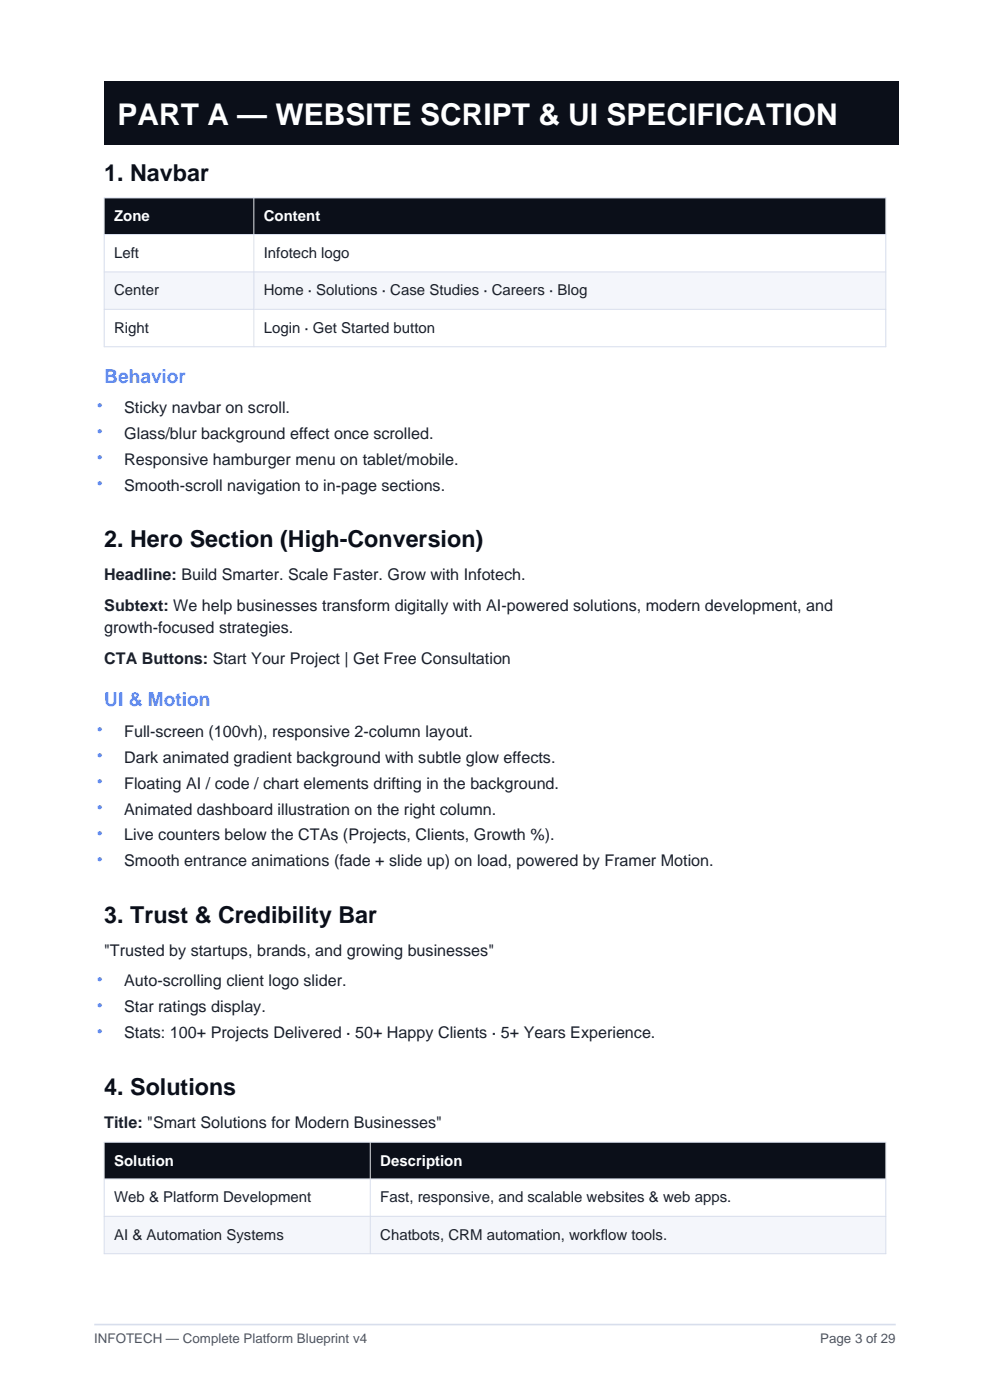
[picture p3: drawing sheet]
<svg xmlns="http://www.w3.org/2000/svg" width="210mm" height="297mm" viewBox="0 0 210 297" stroke-linecap="round" stroke-linejoin="round" font-family="sans-serif">
<defs><g id="words">
<text font-size="6.3" fill="#fff" x="24.9" y="26.5">PART A — WEBSITE SCRIPT &amp; UI SPECIFICATION</text>
<g font-size="4.9" fill="#0b0f19">
<text x="22.1" y="38.5">1. Navbar</text>
<text x="22.1" y="116">2. Hero Section (High-Conversion)</text>
<text x="22.1" y="195.8">3. Trust &amp; Credibility Bar</text>
<text x="22.1" y="232.2">4. Solutions</text>
</g>
<g font-size="4.1" fill="#5b8cff">
<text x="22.1" y="81.1">Behavior</text>
<text x="22.1" y="149.9">UI &amp; Motion</text>
</g>
<g font-size="3.4" fill="#1a202c">
<text x="26.3" y="87.6">Sticky navbar on scroll.</text>
<text x="26.3" y="93.1">Glass/blur background effect once scrolled.</text>
<text x="26.3" y="98.6">Responsive hamburger menu on tablet/mobile.</text>
<text x="26.3" y="104.1">Smooth-scroll navigation to in-page sections.</text>
<text x="22.1" y="123">Headline: Build Smarter. Scale Faster. Grow with Infotech.</text>
<text x="22.1" y="129.5">Subtext: We help businesses transform digitally with AI-powered solutions, modern development, and</text>
<text x="22.1" y="134.3">growth-focused strategies.</text>
<text x="22.1" y="140.9">CTA Buttons: Start Your Project | Get Free Consultation</text>
<text x="26.3" y="156.3">Full-screen (100vh), responsive 2-column layout.</text>
<text x="26.3" y="161.8">Dark animated gradient background with subtle glow effects.</text>
<text x="26.3" y="167.3">Floating AI / code / chart elements drifting in the background.</text>
<text x="26.3" y="172.8">Animated dashboard illustration on the right column.</text>
<text x="26.3" y="178.3">Live counters below the CTAs (Projects, Clients, Growth %).</text>
<text x="26.3" y="183.8">Smooth entrance animations (fade + slide up) on load, powered by Framer Motion.</text>
<text x="22.1" y="202.7">&quot;Trusted by startups, brands, and growing businesses&quot;</text>
<text x="26.3" y="209.3">Auto-scrolling client logo slider.</text>
<text x="26.3" y="214.8">Star ratings display.</text>
<text x="26.3" y="220.3">Stats: 100+ Projects Delivered · 50+ Happy Clients · 5+ Years Experience.</text>
<text x="22.1" y="239.2">Title: &quot;Smart Solutions for Modern Businesses&quot;</text>
</g>
<g font-size="3.2" fill="#fff">
<text x="24.2" y="46.9">Zone</text>
<text x="56" y="46.9">Content</text>
<text x="24.2" y="247.3">Solution</text>
<text x="80.7" y="247.3">Description</text>
</g>
<g font-size="3.2" fill="#1a202c">
<text x="24.2" y="54.7">Left</text>
<text x="56" y="54.7">Infotech logo</text>
<text x="24.2" y="62.6">Center</text>
<text x="56" y="62.6">Home · Solutions · Case Studies · Careers · Blog</text>
<text x="24.2" y="70.6">Right</text>
<text x="56" y="70.6">Login · Get Started button</text>
<text x="24.2" y="255">Web &amp; Platform Development</text>
<text x="80.7" y="255">Fast, responsive, and scalable websites &amp; web apps.</text>
<text x="24.2" y="263">AI &amp; Automation Systems</text>
<text x="80.7" y="263">Chatbots, CRM automation, workflow tools.</text>
</g>
<g font-size="2.8" fill="#5b8cff">
<text x="20.7" y="87">•</text>
<text x="20.7" y="92.5">•</text>
<text x="20.7" y="98">•</text>
<text x="20.7" y="103.5">•</text>
<text x="20.7" y="155.7">•</text>
<text x="20.7" y="161.2">•</text>
<text x="20.7" y="166.7">•</text>
<text x="20.7" y="172.2">•</text>
<text x="20.7" y="177.7">•</text>
<text x="20.7" y="183.2">•</text>
<text x="20.7" y="208.7">•</text>
<text x="20.7" y="214.2">•</text>
<text x="20.7" y="219.7">•</text>
</g>
<g font-size="2.8" fill="#4a5568">
<text x="20" y="285">INFOTECH — Complete Platform Blueprint v4</text>
<text x="174" y="285">Page 3 of 29</text>
</g>
</g></defs>
<g fill="#0b0f19">
<path d="M22.1 17.3h168.6v13.4h-168.6z" fill-rule="evenodd"/>
<path d="M22.1 42h165.8v7.8h-165.8z" fill-rule="evenodd"/>
</g>
<path d="M22.1 49.8h165.8v7.9h-165.8z" fill-rule="evenodd" fill="#fff"/>
<path d="M22.1 57.7h165.8v7.9h-165.8z" fill-rule="evenodd" fill="#f4f6fb"/>
<path d="M22.1 65.6h165.8v8h-165.8z" fill-rule="evenodd" fill="#fff"/>
<path d="M22.1 42h165.8v31.6h-165.8zM22.1 49.8h165.8M22.1 57.7h165.8M53.8 42v31.6M22.1 65.6h165.8" fill="none" stroke="#d8deec" stroke-width=".21"/>
<path d="M22.1 242.3h165.8v7.8h-165.8z" fill-rule="evenodd" fill="#0b0f19"/>
<path d="M22.1 250.1h165.8v7.9h-165.8z" fill-rule="evenodd" fill="#fff"/>
<path d="M22.1 258h165.8v8h-165.8z" fill-rule="evenodd" fill="#f4f6fb"/>
<path d="M22.1 242.3h165.8v23.7h-165.8zM22.1 250.1h165.8M22.1 258h165.8M78.5 242.3v23.7" fill="none" stroke="#d8deec" stroke-width=".21"/>
<path d="M20 281h170" fill="none" stroke="#d8deec" stroke-width=".35"/>
<use href="#words"/>
</svg>
